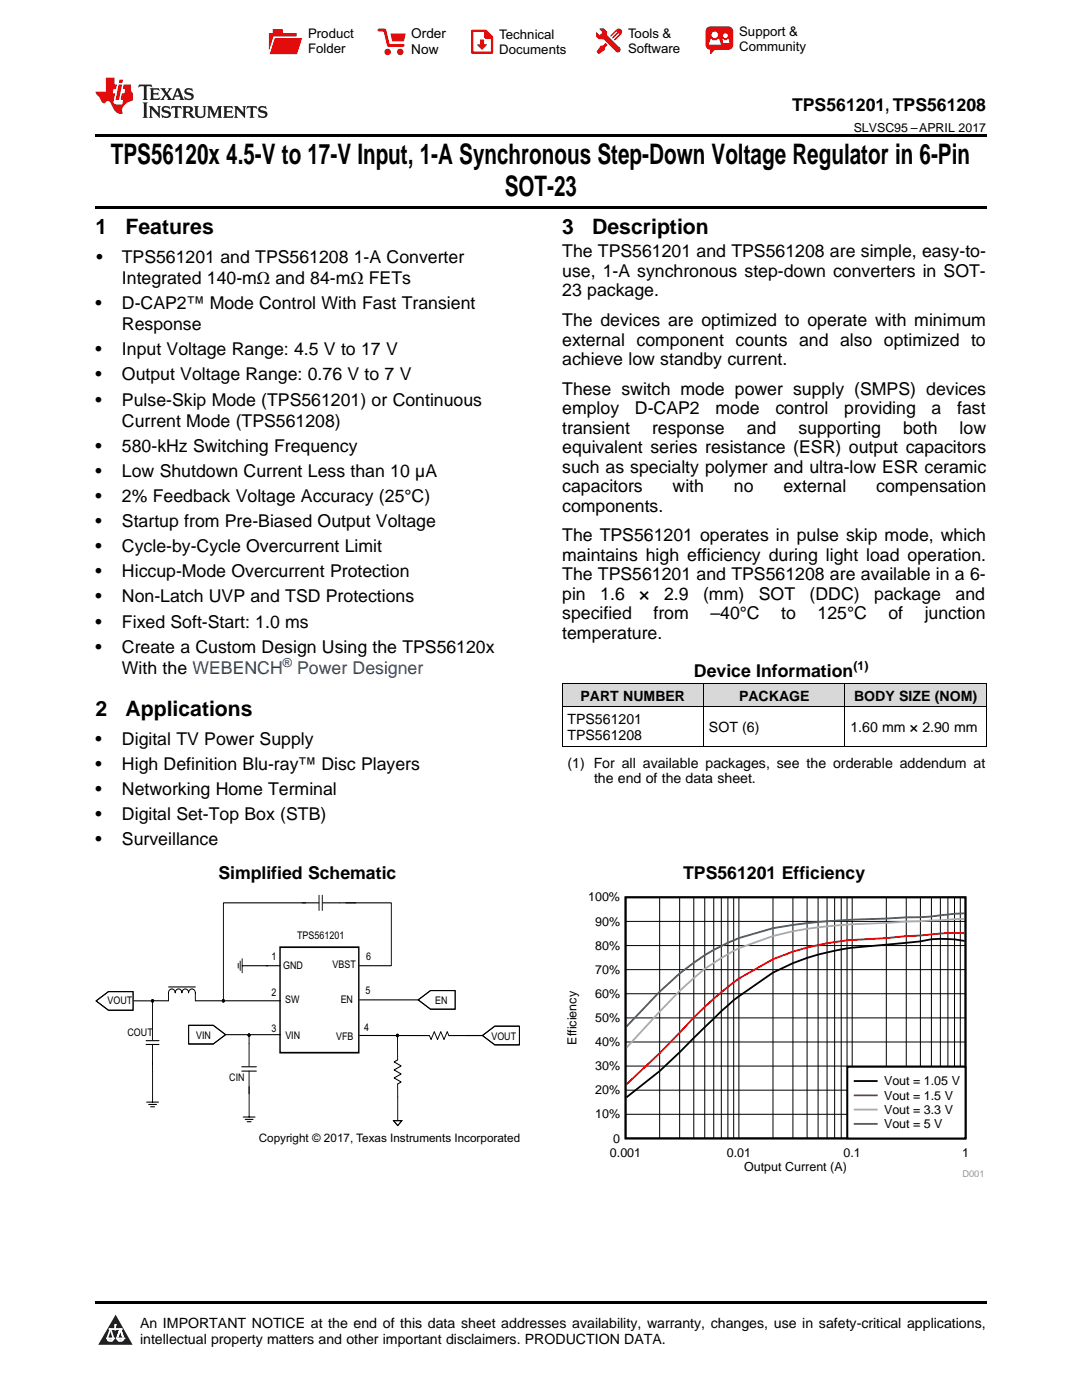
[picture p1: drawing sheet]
<svg xmlns="http://www.w3.org/2000/svg" width="216mm" height="279mm" viewBox="0 0 216 279" stroke-linecap="round" stroke-linejoin="round" font-family="sans-serif">
<defs><g id="words">
<g font-size="5.6">
<text x="22.1" y="32.8">TPS56120x 4.5-V to 17-V Input, 1-A Synchronous Step-Down Voltage Regulator in 6-Pin</text>
<text x="100.7" y="39.2">SOT-23</text>
</g>
<g font-size="4.2">
<text x="19" y="46.7">1</text>
<text x="25" y="46.7">Features</text>
<text x="112.2" y="46.7">3</text>
<text x="118.2" y="46.7">Description</text>
<text x="19" y="142.9">2</text>
<text x="25" y="142.9">Applications</text>
</g>
<g font-size="3.5">
<text x="158" y="22.2">TPS561201, TPS561208</text>
<text x="19.2" y="52.4">•</text>
<text x="24.3" y="52.4">TPS561201 and TPS561208</text>
<text x="70.6" y="52.4">1-A Converter</text>
<text x="112.2" y="51.4">The TPS561201 and TPS561208 are simple, easy-to-</text>
<text x="24.3" y="56.7">Integrated 140-mΩ and 84-mΩ FETs</text>
<text x="112.2" y="55.2">use, 1-A synchronous step-down converters in SOT-</text>
<text x="112.2" y="59.1">23 package.</text>
<text x="19" y="61.7">•</text>
<text x="24.3" y="61.7">D-CAP2™ Mode Control With Fast Transient</text>
<text x="24.3" y="65.9">Response</text>
<text x="112.2" y="65.1">The devices are optimized to operate with minimum</text>
<text x="19" y="70.9">•</text>
<text x="24.3" y="70.9">Input Voltage Range: 4.5 V to 17 V</text>
<text x="112.2" y="69">external component counts and also optimized to</text>
<text x="19" y="75.9">•</text>
<text x="24.3" y="75.9">Output Voltage Range: 0.76 V to 7 V</text>
<text x="112.2" y="72.8">achieve low standby current.</text>
<text x="19" y="80.9">•</text>
<text x="24.3" y="80.9">Pulse-Skip Mode (TPS561201) or Continuous</text>
<text x="112.2" y="78.8">These switch mode power supply (SMPS) devices</text>
<text x="112.2" y="82.7">employ</text>
<text x="126.7" y="82.7">D-CAP2</text>
<text x="142.8" y="82.7">mode</text>
<text x="154.7" y="82.7">control</text>
<text x="168.4" y="82.7">providing</text>
<text x="185.9" y="82.7">a</text>
<text x="191" y="82.7">fast</text>
<text x="24.3" y="85.2">Current Mode (TPS561208)</text>
<text x="112.2" y="86.6">transient</text>
<text x="130.1" y="86.6">response</text>
<text x="149" y="86.6">and</text>
<text x="159.3" y="86.6">supporting</text>
<text x="180.2" y="86.6">both</text>
<text x="191.5" y="86.6">low</text>
<text x="19" y="90.2">•</text>
<text x="19" y="95.2">•</text>
<text x="24.3" y="90.2">580-kHz Switching Frequency</text>
<text x="24.3" y="95.2">Low Shutdown Current Less than 10 µA</text>
<text x="112.2" y="90.5">equivalent series resistance (ESR) output capacitors</text>
<text x="112.2" y="94.3">such as specialty polymer and ultra-low ESR ceramic</text>
<text x="19" y="100.2">•</text>
<text x="24.3" y="100.2">2% Feedback Voltage Accuracy (25°C)</text>
<text x="112.2" y="98.2">capacitors</text>
<text x="134.2" y="98.2">with</text>
<text x="146.4" y="98.2">no</text>
<text x="156.3" y="98.2">external</text>
<text x="174.8" y="98.2">compensation</text>
<text x="19" y="105.2">•</text>
<text x="24.3" y="105.2">Startup from Pre-Biased Output Voltage</text>
<text x="112.2" y="102.1">components.</text>
<text x="19" y="110.2">•</text>
<text x="24.3" y="110.2">Cycle-by-Cycle Overcurrent Limit</text>
<text x="112.2" y="108.1">The TPS561201 operates in pulse skip mode, which</text>
<text x="112.2" y="111.9">maintains high efficiency during light load operation.</text>
<text x="19" y="115.2">•</text>
<text x="24.3" y="115.2">Hiccup-Mode Overcurrent Protection</text>
<text x="112.2" y="115.8">The TPS561201 and TPS561208 are available in a 6-</text>
<text x="112.2" y="119.7">pin</text>
<text x="119.8" y="119.7">1.6</text>
<text x="127.6" y="119.7">×</text>
<text x="132.5" y="119.7">2.9</text>
<text x="140.3" y="119.7">(mm)</text>
<text x="151.4" y="119.7">SOT</text>
<text x="161.6" y="119.7">(DDC)</text>
<text x="174.4" y="119.7">package</text>
<text x="190.7" y="119.7">and</text>
<text x="19" y="120.2">•</text>
<text x="19" y="125.2">•</text>
<text x="24.3" y="120.2">Non-Latch UVP and TSD Protections</text>
<text x="24.3" y="125.2">Fixed Soft-Start: 1.0 ms</text>
<text x="112.2" y="123.6">specified</text>
<text x="130.4" y="123.6">from</text>
<text x="141.7" y="123.6">–40°C</text>
<text x="155.9" y="123.6">to</text>
<text x="163.1" y="123.6">125°C</text>
<text x="177.3" y="123.6">of</text>
<text x="184.5" y="123.6">junction</text>
<text x="19" y="130.2">•</text>
<text x="24.3" y="130.2">Create a Custom Design Using the TPS56120x</text>
<text x="112.2" y="127.5">temperature.</text>
<text x="24.3" y="134.5">With the WEBENCH</text>
<text x="138.5" y="135.2">Device Information</text>
<text x="19" y="148.6">•</text>
<text x="24.3" y="148.6">Digital TV Power Supply</text>
<text x="19" y="153.6">•</text>
<text x="24.3" y="153.6">High Definition Blu-ray™ Disc Players</text>
<text x="19" y="158.6">•</text>
<text x="24.3" y="158.6">Networking Home Terminal</text>
<text x="19" y="163.7">•</text>
<text x="24.3" y="163.7">Digital Set-Top Box (STB)</text>
<text x="19" y="168.7">•</text>
<text x="24.3" y="168.7">Surveillance</text>
<text x="43.6" y="175.4">Simplified Schematic</text>
<text x="136.3" y="175.4">TPS561201 Efficiency</text>
</g>
<text font-size="3.5" fill="#0000c8" x="59.3" y="134.5">Power Designer</text>
<g font-size="2.8">
<text x="115.8" y="139.8">PART NUMBER</text>
<text x="147.5" y="139.8">PACKAGE</text>
<text x="170.4" y="139.8">BODY SIZE (NOM)</text>
<text x="113.2" y="144.5">TPS561201</text>
<text x="113.2" y="147.7">TPS561208</text>
<text x="141.5" y="146.1">SOT (6)</text>
<text x="169.7" y="146.1">1.60 mm × 2.90 mm</text>
<text x="113.2" y="153.2">(1) For all available packages, see the orderable addendum at</text>
<text x="118.5" y="156.4">the end of the data sheet.</text>
<text x="27.9" y="265">An IMPORTANT NOTICE at the end of this data sheet addresses availability, warranty, changes, use in safety-critical applications,</text>
<text x="27.9" y="268.2">intellectual property matters and other important disclaimers. PRODUCTION DATA.</text>
</g>
<g font-size="2.7">
<text x="82.1" y="7.7">Order</text>
<text x="82.1" y="10.7">Now</text>
</g>
<g font-size="2.6">
<text x="61.5" y="7.6">Product</text>
<text x="61.5" y="10.6">Folder</text>
<text x="99.6" y="7.8">Technical</text>
<text x="99.6" y="10.8">Documents</text>
<text x="125.3" y="7.6">Tools &amp;</text>
<text x="125.3" y="10.6">Software</text>
<text x="147.5" y="7.2">Support &amp;</text>
<text x="147.5" y="10.2">Community</text>
</g>
<g font-size="2.5">
<text x="170.4" y="26.3">SLVSC95 –APRIL 2017</text>
<text x="170.3" y="133.8">(1)</text>
<text x="117.4" y="179.9">100%</text>
<text x="118.8" y="184.7">90%</text>
<text x="118.8" y="189.5">80%</text>
<text x="118.8" y="194.3">70%</text>
<text x="118.8" y="204">50%</text>
<text x="118.8" y="199.1">60%</text>
<text x="115.1" y="208.5" transform="rotate(-90 115.1 208.5)">Efficiency</text>
<text x="118.8" y="208.8">40%</text>
<text x="118.8" y="213.6">30%</text>
<text x="118.8" y="218.4">20%</text>
<text x="176.4" y="216.6">Vout = 1.05 V</text>
<text x="176.4" y="219.5">Vout = 1.5 V</text>
<text x="118.8" y="223.2">10%</text>
<text x="176.4" y="222.3">Vout = 3.3 V</text>
<text x="176.4" y="225.2">Vout = 5 V</text>
<text x="121.7" y="230.9">0.001</text>
<text x="122.3" y="228">0</text>
<text x="145" y="230.9">0.01</text>
<text x="148.5" y="233.7">Output Current (A)</text>
<text x="168.3" y="230.9">0.1</text>
<text x="192" y="230.9">1</text>
</g>
<text font-size="2.5" fill="#0000c8" x="56.4" y="133.1">®</text>
<text font-size="2.3" x="51.6" y="227.9">Copyright © 2017, Texas Instruments Incorporated</text>
<g font-size="2.1">
<text x="54.2" y="191.6">1</text>
<text x="59.3" y="187.3">TPS561201</text>
<text x="73" y="191.6">6</text>
<text x="56.5" y="193.4">GND</text>
<text x="66.3" y="193.2">VBST</text>
<text x="21.5" y="200.4">VOUT</text>
<text x="54.2" y="198.7">2</text>
<text x="56.9" y="200.2">SW</text>
<text x="68" y="200.3">EN</text>
<text x="72.9" y="198.3">5</text>
<text x="86.9" y="200.4">EN</text>
<text x="25.4" y="206.8">COUT</text>
<text x="39.1" y="207.4">VIN</text>
<text x="54.2" y="206">3</text>
<text x="56.9" y="207.3">VIN</text>
<text x="67.1" y="207.6">VFB</text>
<text x="72.6" y="205.8">4</text>
<text x="98.1" y="207.5">VOUT</text>
<text x="45.8" y="215.8">CIN</text>
</g>
<text font-size="1.9" fill="#999" x="192" y="234.8">D001</text>
</g></defs>
<g fill="#d8d8d8">
<path d="M112.2 136.5h28.2v4.6h-28.2z"/>
<path d="M140.4 136.5h28.2v4.6h-28.2z"/>
<path d="M168.6 136.5h28.2v4.6h-28.2z"/>
</g>
<path d="M23.1 262.4l3.4 6h-6.9z" fill="#231f20"/>
<path d="M21.4 267.1h1.2l-.3 .5h-.3a.55 .55 0 0 1-.6-.5z" fill-rule="evenodd" fill="#fff"/>
<path d="M21.4 267.1h1.2l-.3 .5h-.3a.55 .55 0 0 1-.6-.5z" fill="none" stroke="#231f20" stroke-width=".34"/>
<path d="M21.4 267.1l1.2 .1-.3 .4h-.5z" fill="none" stroke="#fff" stroke-width=".34"/>
<path d="M23 265.3h.1" fill="none" stroke="#fff" stroke-width=".34"/>
<path d="M23 264.4v.9z" fill="#fff"/>
<path d="M23 264.4v.9z" fill="none" stroke="#fff" stroke-width=".34"/>
<circle cx="23" cy="264.4" r=".17" fill="#fff"/>
<path d="M21.9 265.2h.1" fill="none" stroke="#fff" stroke-width=".34"/>
<path d="M21.9 265.2h2.3z" fill="#fff"/>
<path d="M21.9 265.2h2.3z" fill="none" stroke="#fff" stroke-width=".34"/>
<circle cx="24.2" cy="265.2" r=".17" fill="#fff"/>
<path d="M23.3 267.1h.1" fill="none" stroke="#fff" stroke-width=".34"/>
<path d="M24 265.2l-.7 1.9z" fill="#fff"/>
<path d="M24 265.2l-.7 1.9z" fill="none" stroke="#fff" stroke-width=".34"/>
<path d="M24 265.2l.7 1.9z" fill="#fff"/>
<path d="M24 265.2l.7 1.9z" fill="none" stroke="#fff" stroke-width=".34"/>
<path d="M24.6 267.1h.1" fill="none" stroke="#fff" stroke-width=".34"/>
<circle cx="21.4" cy="267.1" r=".17" fill="#fff"/>
<path d="M22.1 265.2l-.7 1.9z" fill="#fff"/>
<path d="M22.1 265.2l-.7 1.9z" fill="none" stroke="#fff" stroke-width=".34"/>
<path d="M22.1 265.2l.5 1.9z" fill="#fff"/>
<path d="M22.1 265.2l.5 1.9z" fill="none" stroke="#fff" stroke-width=".34"/>
<circle cx="22.6" cy="267.1" r=".17" fill="#fff"/>
<path d="M23.4 267.1h1.3a.65 .65 0 0 1-.7 .5 .65 .65 0 0 1-.6-.5z" fill-rule="evenodd" fill="#fff"/>
<path d="M23.4 267.1h1.3a.65 .65 0 0 1-.7 .5 .65 .65 0 0 1-.6-.5z" fill="none" stroke="#231f20" stroke-width=".34"/>
<path d="M23.4 267.1h1.3l-.4 .5h-.6z" fill="none" stroke="#fff" stroke-width=".34"/>
<path d="M23.3 267.1h.1" fill="none" stroke="#fff" stroke-width=".34"/>
<circle cx="24.7" cy="267.1" r=".17" fill="#fff"/>
<path d="M19 259.7h177.8v.5h-177.8z" fill="#000"/>
<path d="M113.2 178.2h82.9v56.6h-82.9z" fill-rule="evenodd" fill="#fff"/>
<path d="M124.8 179.1h67.9v48.1h-67.9zM192.5 187.8l-.9-.2a22 22 0 0 0-7.9 .3l-13.7 1.2a49.3 49.3 0 0 0-15.8 5l-7.8 5.5-2.5 2.2-12.3 12-6.6 5.2" fill="none" stroke="#000" stroke-width=".36"/>
<g fill="none" stroke="#000" stroke-width=".2">
<path d="M131.6 179.1v48.1M135.6 179.1v48.1M138.4 179.1v48.1M140.6 179.1v48.1M142.4 179.1v48.1M143.9 179.1v48.1M145.2 179.1v48.1M146.4 179.1v48.1M147.4 179.1v48.1M154.2 179.1v48.1M158.2 179.1v48.1M161 179.1v48.1"/>
<path d="M163.2 179.1v48.1M165 179.1v48.1M166.5 179.1v48.1M167.9 179.1v48.1M169 179.1v48.1M170 179.1v48.1M176.9 179.1v48.1M180.8 179.1v48.1M183.7 179.1v48.1M185.9 179.1v48.1M187.6 179.1v48.1M189.1 179.1v48.1"/>
<path d="M190.5 179.1v48.1M191.6 179.1v48.1M124.8 198.3h67.9M124.8 193.5h67.9M124.8 188.7h67.9M124.8 183.9h67.9M124.8 217.6h67.9M124.8 212.8h67.9M124.8 208h67.9M124.8 203.1h67.9M124.8 222.4h67.9"/>
</g>
<path d="M192.5 186.3l-2-.1-2.9 .1-10.7 .9-6.9 .4a51.2 51.2 0 0 0-15.8 3.8l-6.8 3.9-2.2 1.7a72.1 72.1 0 0 0-9.6 9.1l-4 4.1-6.6 6.2" fill="none" stroke="#f00" stroke-width=".36"/>
<path d="M192.5 183.4l-22.5 1.1a84.7 84.7 0 0 0-15.8 2.3l-6.8 2.4a50.4 50.4 0 0 0-15.8 12.7l-6.6 7.2" fill="none" stroke="#aaa" stroke-width=".36"/>
<path d="M192.5 182.3l-3.4 .2a48.9 48.9 0 0 1-8.3 .6l-10.8 .4a124.4 124.4 0 0 0-15.8 1.7l-6.8 2a43.7 43.7 0 0 0-15.8 10.7l-6.6 7" fill="none" stroke="#295c75" stroke-width=".36"/>
<path d="M169.1 212.9h23.6v14.3h-23.6z" fill-rule="evenodd" fill="#fff"/>
<path d="M169.1 212.9h23.6v14.3h-23.6zM170.5 215.7h4.4" fill="none" stroke="#000" stroke-width=".36"/>
<path d="M170.5 218.6h4.4" fill="none" stroke="#f00" stroke-width=".36"/>
<path d="M170.5 221.4h4.4" fill="none" stroke="#aaa" stroke-width=".36"/>
<path d="M170.5 224.3h4.4" fill="none" stroke="#295c75" stroke-width=".36"/>
<path d="M30.3 199.6h.3v.3h-.3zM30.4 199.7h3.2M44.4 199.6h.3v.3h-.3zM56 199.7h-17M67.8 180.2h3.2M45 206.5h11M79.2 206.5h.3v.3h-.3zM79.3 211.5l-.7 .4 1.4 .8-1.4 .8 1.4 .8-1.4 .8 1.4 .8-.7 .4M96.3 206.7h-6.7l-.4-.8-.6 1.6-.7-1.6-.6 1.6-.6-1.6-.7 1.6-.3-.8" fill="none" stroke="#000" stroke-width=".2"/>
<path d="M55.9 189h15.7v21.1h-15.7z" fill="none" stroke="#000" stroke-width=".31"/>
<g fill="#000">
<path d="M30.3 199.6h.3v.3h-.3z" fill-rule="evenodd"/>
<path d="M44.4 199.6h.3v.3h-.3z" fill-rule="evenodd"/>
<path d="M79.2 206.5h.3v.3h-.3z" fill-rule="evenodd"/>
</g>
<path d="M78.5 223.7h1.7l-.8 .9z" fill="#fff"/>
<g fill="none" stroke="#000" stroke-width=".2">
<path d="M63.7 178.7v3M64.3 178.7v3M26.7 199.7h3.7v7.9M33.6 199.7v-1.5a.68 .68 0 0 1 .7-.8 .68 .68 0 0 1 .7 .8 .68 .68 0 0 1 .6-.8 .68 .68 0 0 1 .7 .8 .68 .68 0 0 1 .7-.8 .68 .68 0 0 1 .6 .8 .68 .68 0 0 1 .7-.8 .68 .68 0 0 1 .7 .8v1.5M47.5 192.3v.9M47.9 191.8v1.9M48.3 191.3v2.8M48.3 192.7h7.6M60.3 180.2h3.4M61 180.2h-16.4v19.5M64.4 180.2h3.4M69 180.2h9.1v12.5h-6.4"/>
<path d="M71.7 199.5h11.7M29.1 208.5h2.6M29.1 207.7h2.6M29.3 220h2.3M30.4 211.9v8.1M30.4 208.5v3.9M48.2 213.8h3M48.2 212.9h3M49.5 206.4h.3v.4h-.3zM49.7 206.5v6.3M49.7 213.8v9.1M71.8 206.7h13.9"/>
<path d="M79.3 206.7v4.8M79.3 216.3l.1 7.4M93 206.7h3.3M29.7 220.4h1.5M30 220.9h.8M48.5 222.9h2.4M48.9 223.4h1.6M49.3 223.9h.8M78.5 223.7h1.7l-.8 .9z"/>
</g>
<path d="M49.5 206.4h.3v.4h-.3z" fill-rule="evenodd" fill="#000"/>
<path d="M19.2 199.8l2.4-1.9h5v3.7h-5z" fill-rule="evenodd" fill="#fff"/>
<path d="M19.2 199.8l2.4-1.9h5v3.7h-5z" fill="none" stroke="#000" stroke-width=".2"/>
<path d="M96.3 206.7l2.4-1.9h4.9v3.7h-4.9z" fill-rule="evenodd" fill="#fff"/>
<path d="M96.3 206.7l2.4-1.9h4.9v3.7h-4.9z" fill="none" stroke="#000" stroke-width=".2"/>
<path d="M83.4 199.5l2.5-1.8h4.9v3.7h-4.9z" fill-rule="evenodd" fill="#fff"/>
<path d="M83.4 199.5l2.5-1.8h4.9v3.7h-4.9z" fill="none" stroke="#000" stroke-width=".2"/>
<path d="M37.6 204.6h5l2.4 1.9-2.4 1.9h-5z" fill-rule="evenodd" fill="#fff"/>
<path d="M112.2 136.4h84.6M112.2 136.4v12.5M140.4 136.4v12.5M168.6 136.4v12.5M196.8 136.4v12.5M112.2 148.9h84.6M112.2 141.1h84.6M33.6 197h5.4M37.6 204.6h5l2.4 1.9-2.4 1.9h-5z" fill="none" stroke="#000" stroke-width=".2"/>
<path d="M19 26.8h177.8v.6h-177.8zM19 41.2h177.8v.5h-177.8zM112.2 148.9h.1zM168.5 148.9h.1zM196.7 148.9h.1z" fill="#000"/>
<path d="M27.7 16.9l-.1 .6 .6-.3h.5v.2v2.2l-.2 .4h1l-.2-.4v-2.2v-.2h.5l.6 .3-.2-.6zM29.9 17.6l.2 .4v1.6l-.2 .4h1.9l.1-.6a1.09 1.09 0 0 1-1.3 .1v-.6h.6l.4 .2v-.7l-.2 .2h-.8v-.6l.2-.1a1.01 1.01 0 0 1 1 .3l-.1-.6zM32 17.6l.9 1.2-1 1.2h.9l-.2-.3 .5-.7 .5 .7-.3 .3h1.7l-.2-.3 .1-.4h1l.1 .4-.2 .3h1l-.3-.4-.7-2h-.5l-1 2.2-.8-1.1 .9-1.1h-.9l.2 .2-.4 .7-.4-.7 .2-.2zM35.4 18l.4 1h-.8zM37 17.7a.66 .66 0 0 0-.2 .8 .66 .66 0 0 0 .6 .4l.7 .2 .1 .2a.8 .8 0 0 1-.7 .4 .8 .8 0 0 1-.7-.5l.1 .8 .2-.2a.94 .94 0 0 0 1.1 .1 .94 .94 0 0 0 .4-.9 1.48 1.48 0 0 0-1.3-.6v-.4a1.1 1.1 0 0 1 1.2 .2l-.2-.6-.2 .1-.5-.1zM28.5 20.4l.2 .4v2.3l-.2 .4h1l-.2-.4v-2.3l.2-.4zM29.7 21.2l.2 .4v1.5l-.2 .4h.8l-.3-.4 .1-1.3 1.6 1.8v-2l.2-.4h-.7l.2 .2v1.1l-1.2-1.3zM32.5 21.3a.66 .66 0 0 0-.2 .8 .66 .66 0 0 0 .6 .4l.6 .2 .2 .2a.8 .8 0 0 1-.8 .4 .8 .8 0 0 1-.7-.5l.2 .7 .2-.1a.94 .94 0 0 0 1 .1 .94 .94 0 0 0 .5-1 1.47 1.47 0 0 0-1.3-.6l-.1-.3a1.1 1.1 0 0 1 1.3 .2l-.2-.6-.2 .1-.5-.2zM34.3 21.2l-.2 .6a.64 .64 0 0 1 .8-.3v1.6l-.2 .4h1l-.3-.4 .1-1.6a.66 .66 0 0 1 .8 .3l-.2-.6zM36.3 21.2l.3 .4v1.5l-.3 .4h1l-.2-.2v-.7h.5l.1 .1a.8 .8 0 0 0 1.2 .7l-1-1a.62 .62 0 0 0 .6-.5 .62 .62 0 0 0-.6-.7zM37.1 21.5h.1a.48 .48 0 0 1 .6 0 .48 .48 0 0 1 .1 .6l-.2 .1-.6 .1zM38.7 21.2l.2 .2a2.29 2.29 0 0 0 .4 2 1.05 1.05 0 0 0 1.7-.7v-1.3l.2-.2h-.8l.2 .4v1.1a.61 .61 0 0 1-.6 .6 .61 .61 0 0 1-.6-.6v-1.1l.3-.4zM41.3 21.2l.3 .4v1.5l-.3 .4h.8l-.2-.4v-1.4l.8 1.9 .9-1.9v1.4l-.2 .4h.9l-.2-.4v-1.5l.2-.4h-.8l-.7 1.5-.6-1.5zM44.5 21.2l.2 .4v1.5l-.2 .4h1.9l.2-.6a1.1 1.1 0 0 1-1.4 .2v-.7h.6l.4 .2v-.6l-.2 .1-.8 .1v-.6l.2-.1a1.02 1.02 0 0 1 1.1 .2l-.2-.5zM46.7 21.2l.2 .4v1.5l-.2 .4h.8l-.3-.4 .1-1.3 1.6 1.8v-2l.2-.4h-.7l.2 .2v1.1l-1.2-1.3zM49.3 21.2l-.1 .6a.64 .64 0 0 1 .8-.3v1.6l-.3 .4h1l-.2-.4v-1.6a.66 .66 0 0 1 .8 .3l-.1-.6zM51.7 21.3a.66 .66 0 0 0-.2 .7 .66 .66 0 0 0 .7 .5l.6 .2 .1 .2a.8 .8 0 0 1-.7 .4 .8 .8 0 0 1-.7-.5l.1 .7 .2-.1a.94 .94 0 0 0 1.1 .1 .94 .94 0 0 0 .4-1 1.48 1.48 0 0 0-1.2-.6l-.1-.3a1.1 1.1 0 0 1 1.2 .2l-.2-.6-.1 .1-.6-.2z" fill="#231f20"/>
<path d="M21.1 15.5v2.8h-2v.4l.9 .9a.96 .96 0 0 0 1 1 .59 .59 0 0 1 .5-.4 .59 .59 0 0 1 .5 .3l.4 .8a1.61 1.61 0 0 0 2.1 1.3 1.63 1.63 0 0 1 1.1-2.2l.9-.3v-1.5a1.6 1.6 0 0 1-.4-1.7h-1.4l-.2 .9h.5l-.2 .8h-.5l-.2 1v.3h.5l-.2 .9h-.7a.74 .74 0 0 1-1-.6l.3-1.6h-.5l.2-.8h.5l.1-.9h-.4v-1.4zM23.7 16.9l-.7 3h.8l.6-3zM23.8 15.9l-.1 .7h.7l.2-.7z" fill="#ee1d23"/>
<g fill="#d60000">
<path d="M54.4 5.8h2v.8h2.8v4.2h-5.5v-4.2h.7z" fill-rule="evenodd"/>
<path d="M54.7 7.5h5.6l-1 3.3h-5.6z" fill-rule="evenodd"/>
</g>
<path d="M54.6 7.4h5.8l-.1 .1h-5.5l-1.1 3.3z" fill-rule="evenodd" fill="#fff"/>
<path d="M54.6 7.4h5.8l-.1 .1h-5.5l-1.1 3.3z" fill="none" stroke="#fff" stroke-width=".2"/>
<path d="M75.6 6h1.2l.7 3.1h3" fill="none" stroke="#d60000" stroke-width=".56"/>
<g fill="#d60000">
<path d="M77.9 6.7h3.1l-.4 1.5h-2.3z" fill-rule="evenodd"/>
<circle cx="77.3" cy="10.4" r=".64"/>
<circle cx="79.9" cy="10.4" r=".64"/>
</g>
<path d="M94.2 6.2h2.7l1.3 1.2v3.1h-4z" fill="none" stroke="#d60000" stroke-width=".44"/>
<g fill="#d60000">
<path d="M95.8 7.9h.8v1h.6l-1 1.1-1-1v-.1h.6z" fill-rule="evenodd"/>
<path d="M96.6 6.2h.3l1.3 1.2v.4h-1.3l-.3-.4z" fill-rule="evenodd"/>
<path d="M119.6 5.7h.9l.6 .6 .1 .7 2.5 2.5-.8 .8-2.3-2.3-1.1-.2-.6-.6v-.8l.7 .6 .5-.4v-.2l-.4-.5z" fill-rule="evenodd"/>
<path d="M119.9 9.1h.4l.5-.5 .4 .4-.5 .5v.4l-1.2 .9-.5-.5z" fill-rule="evenodd"/>
<path d="M123 5.9a.67 .67 0 0 1 .9 0 .67 .67 0 0 1 0 .9z" fill-rule="evenodd"/>
<path d="M123 5.9l.9 .9-1.2 1.2h-.2l.1-.2 .9-.9 .1-.2h-.3l-.9 1h-.2v-.2l.9-1 .1-.2h-.3l-.9 1h-.2v-.2z" fill-rule="evenodd"/>
<circle cx="123.3" cy="9.9" r=".54"/>
</g>
<path d="M121.1 6.3l-.1 .7" fill="none" stroke="#d60000" stroke-width=".2"/>
<g fill="#d60000">
<path d="M141.1 5.5l.6-.2h3.6a.95 .95 0 0 1 1 .9v2.8a.95 .95 0 0 1-1 .9h-3.6a.95 .95 0 0 1-.9-.9v-2.8z" fill-rule="evenodd"/>
<path d="M141.7 9.9h.9l-.7 .9h-.2z" fill-rule="evenodd"/>
</g>
<g fill="#fff">
<path d="M144.3 8.6h1.3z"/>
<path d="M141.8 7.8h.3l.1 .2h.8l.2-.2h.3l.4 1.1h-2.5z" fill-rule="evenodd"/>
<path d="M144.2 7.8h.2l.2 .2h.4l.2-.2h.2l.2 .8h-1.3z" fill-rule="evenodd"/>
<circle cx="142.6" cy="6.9" r=".65"/>
<circle cx="144.8" cy="7.1" r=".48"/>
</g>
<use href="#words"/>
</svg>
